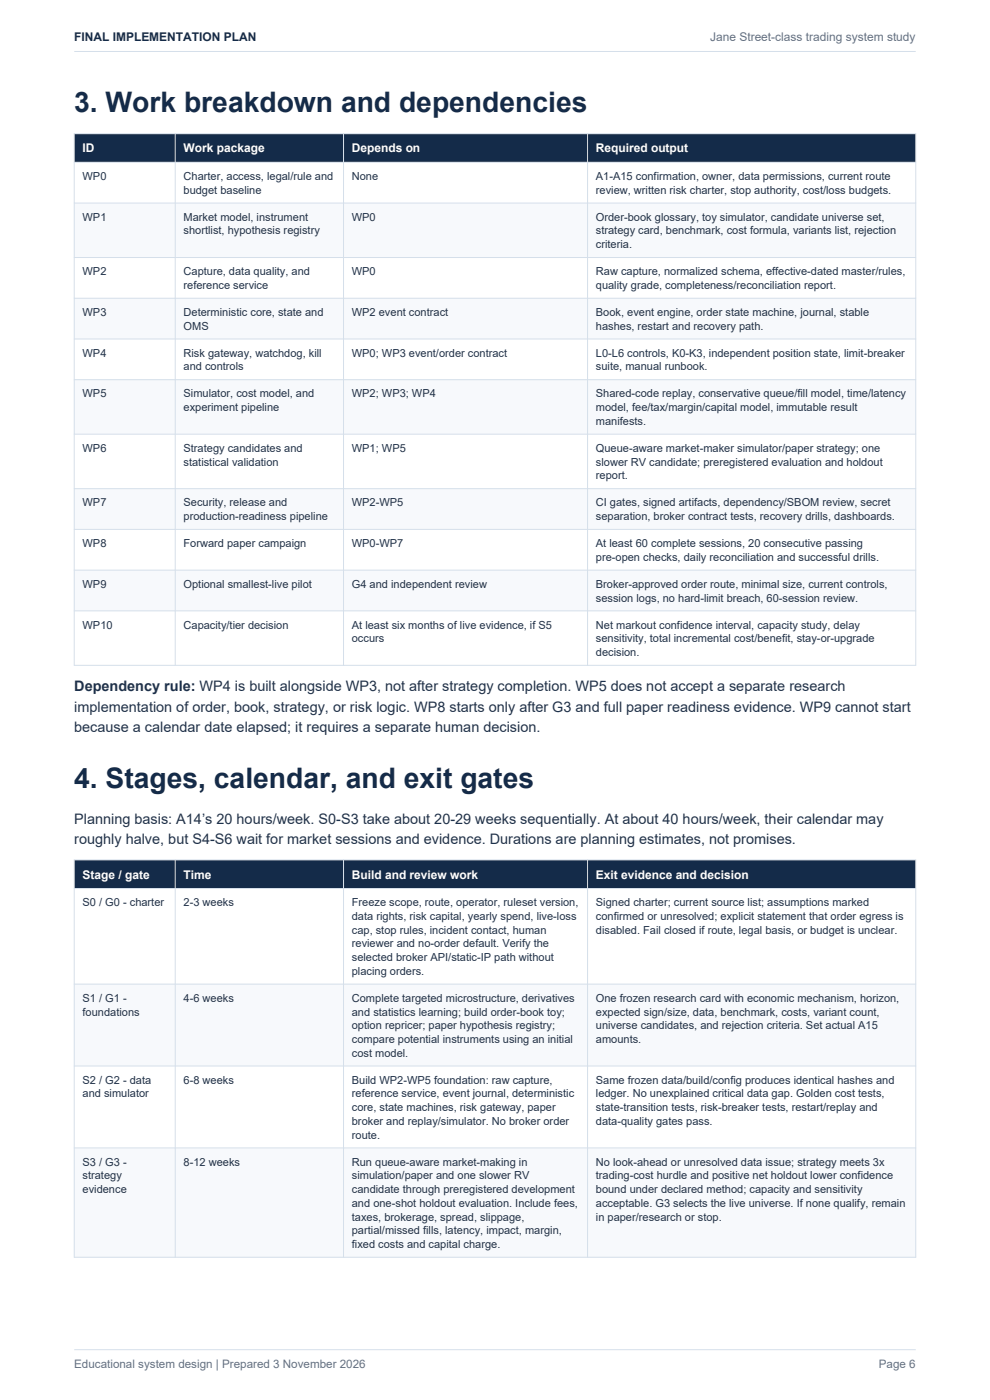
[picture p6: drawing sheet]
<svg xmlns="http://www.w3.org/2000/svg" width="210mm" height="297mm" viewBox="0 0 210 297" stroke-linecap="round" stroke-linejoin="round" font-family="sans-serif">
<defs><g id="words">
<g font-size="6" fill="#142b49">
<text x="15.7" y="23.8">3. Work breakdown and dependencies</text>
<text x="15.7" y="167.1">4. Stages, calendar, and exit gates</text>
</g>
<g font-size="3.1" fill="#233247">
<text x="15.7" y="146.7">Dependency rule: WP4 is built alongside WP3, not after strategy completion. WP5 does not accept a separate research</text>
<text x="15.7" y="151">implementation of order, book, strategy, or risk logic. WP8 starts only after G3 and full paper readiness evidence. WP9 cannot start</text>
<text x="15.7" y="155.3">because a calendar date elapsed; it requires a separate human decision.</text>
<text x="15.7" y="174.8">Planning basis: A14’s 20 hours/week. S0-S3 take about 20-29 weeks sequentially. At about 40 hours/week, their calendar may</text>
<text x="15.7" y="179.1">roughly halve, but S4-S6 wait for market sessions and evidence. Durations are planning estimates, not promises.</text>
</g>
<text font-size="2.5" fill="#142b49" x="15.7" y="8.6">FINAL IMPLEMENTATION PLAN</text>
<g font-size="2.5" fill="#617187">
<text x="150.6" y="8.6">Jane Street-class trading system study</text>
<text x="15.7" y="290.1">Educational system design | Prepared 3 November 2026</text>
<text x="186.4" y="290.1">Page 6</text>
</g>
<g font-size="2.5" fill="#fff">
<text x="17.5" y="32.3">ID</text>
<text x="38.9" y="32.3">Work package</text>
<text x="74.6" y="32.3">Depends on</text>
<text x="126.4" y="32.3">Required output</text>
<text x="17.5" y="186.4">Stage / gate</text>
<text x="38.9" y="186.4">Time</text>
<text x="74.6" y="186.4">Build and review work</text>
<text x="126.4" y="186.4">Exit evidence and decision</text>
</g>
<g font-size="2.3" fill="#233247">
<text x="17.5" y="38.2">WP0</text>
<text x="38.9" y="38.2">Charter, access, legal/rule and</text>
<text x="38.9" y="41.1">budget baseline</text>
<text x="74.6" y="38.2">None</text>
<text x="126.4" y="38.2">A1-A15 confirmation, owner, data permissions, current route</text>
<text x="126.4" y="41.1">review, written risk charter, stop authority, cost/loss budgets.</text>
<text x="17.5" y="46.8">WP1</text>
<text x="38.9" y="46.8">Market model, instrument</text>
<text x="74.6" y="46.8">WP0</text>
<text x="126.4" y="46.8">Order-book glossary, toy simulator, candidate universe set,</text>
<text x="38.9" y="49.7">shortlist, hypothesis registry</text>
<text x="126.4" y="49.7">strategy card, benchmark, cost formula, variants list, rejection</text>
<text x="126.4" y="52.7">criteria.</text>
<text x="17.5" y="58.4">WP2</text>
<text x="38.9" y="58.4">Capture, data quality, and</text>
<text x="74.6" y="58.4">WP0</text>
<text x="126.4" y="58.4">Raw capture, normalized schema, effective-dated master/rules,</text>
<text x="38.9" y="61.3">reference service</text>
<text x="126.4" y="61.3">quality grade, completeness/reconciliation report.</text>
<text x="17.5" y="67">WP3</text>
<text x="38.9" y="67">Deterministic core, state and</text>
<text x="38.9" y="69.9">OMS</text>
<text x="74.6" y="67">WP2 event contract</text>
<text x="126.4" y="67">Book, event engine, order state machine, journal, stable</text>
<text x="126.4" y="69.9">hashes, restart and recovery path.</text>
<text x="17.5" y="75.7">WP4</text>
<text x="38.9" y="75.7">Risk gateway, watchdog, kill</text>
<text x="74.6" y="75.7">WP0; WP3 event/order contract</text>
<text x="126.4" y="75.7">L0-L6 controls, K0-K3, independent position state, limit-breaker</text>
<text x="38.9" y="78.6">and controls</text>
<text x="126.4" y="78.6">suite, manual runbook.</text>
<text x="17.5" y="84.3">WP5</text>
<text x="38.9" y="84.3">Simulator, cost model, and</text>
<text x="38.9" y="87.2">experiment pipeline</text>
<text x="74.6" y="84.3">WP2; WP3; WP4</text>
<text x="126.4" y="84.3">Shared-code replay, conservative queue/fill model, time/latency</text>
<text x="126.4" y="87.2">model, fee/tax/margin/capital model, immutable result</text>
<text x="17.5" y="95.9">WP6</text>
<text x="38.9" y="95.9">Strategy candidates and</text>
<text x="74.6" y="95.9">WP1; WP5</text>
<text x="126.4" y="90.1">manifests.</text>
<text x="126.4" y="95.9">Queue-aware market-maker simulator/paper strategy; one</text>
<text x="38.9" y="98.8">statistical validation</text>
<text x="126.4" y="98.8">slower RV candidate; preregistered evaluation and holdout</text>
<text x="126.4" y="101.7">report.</text>
<text x="17.5" y="107.4">WP7</text>
<text x="38.9" y="107.4">Security, release and</text>
<text x="74.6" y="107.4">WP2-WP5</text>
<text x="126.4" y="107.4">CI gates, signed artifacts, dependency/SBOM review, secret</text>
<text x="38.9" y="110.3">production-readiness pipeline</text>
<text x="126.4" y="110.3">separation, broker contract tests, recovery drills, dashboards.</text>
<text x="17.5" y="116.1">WP8</text>
<text x="38.9" y="116.1">Forward paper campaign</text>
<text x="74.6" y="116.1">WP0-WP7</text>
<text x="126.4" y="116.1">At least 60 complete sessions, 20 consecutive passing</text>
<text x="126.4" y="119">pre-open checks, daily reconciliation and successful drills.</text>
<text x="17.5" y="124.7">WP9</text>
<text x="38.9" y="124.7">Optional smallest-live pilot</text>
<text x="74.6" y="124.7">G4 and independent review</text>
<text x="126.4" y="124.7">Broker-approved order route, minimal size, current controls,</text>
<text x="126.4" y="127.6">session logs, no hard-limit breach, 60-session review.</text>
<text x="17.5" y="133.3">WP10</text>
<text x="38.9" y="133.3">Capacity/tier decision</text>
<text x="74.6" y="133.3">At least six months of live evidence, if S5</text>
<text x="74.6" y="136.3">occurs</text>
<text x="126.4" y="133.3">Net markout confidence interval, capacity study, delay</text>
<text x="126.4" y="136.3">sensitivity, total incremental cost/benefit, stay-or-upgrade</text>
<text x="126.4" y="139.2">decision.</text>
<text x="17.5" y="192.2">S0 / G0 - charter</text>
<text x="38.9" y="192.2">2-3 weeks</text>
<text x="74.6" y="192.2">Freeze scope, route, operator, ruleset version,</text>
<text x="74.6" y="195.2">data rights, risk capital, yearly spend, live-loss</text>
<text x="126.4" y="192.2">Signed charter; current source list; assumptions marked</text>
<text x="126.4" y="195.2">confirmed or unresolved; explicit statement that order egress is</text>
<text x="74.6" y="198.1">cap, stop rules, incident contact, human</text>
<text x="74.6" y="201">reviewer and no-order default. Verify the</text>
<text x="74.6" y="203.9">selected broker API/static-IP path without</text>
<text x="126.4" y="198.1">disabled. Fail closed if route, legal basis, or budget is unclear.</text>
<text x="74.6" y="206.8">placing orders.</text>
<text x="17.5" y="212.5">S1 / G1 -</text>
<text x="17.5" y="215.4">foundations</text>
<text x="38.9" y="212.5">4-6 weeks</text>
<text x="74.6" y="212.5">Complete targeted microstructure, derivatives</text>
<text x="74.6" y="215.4">and statistics learning; build order-book toy;</text>
<text x="126.4" y="212.5">One frozen research card with economic mechanism, horizon,</text>
<text x="126.4" y="215.4">expected sign/size, data, benchmark, costs, variant count,</text>
<text x="74.6" y="218.4">option repricer; paper hypothesis registry;</text>
<text x="74.6" y="221.3">compare potential instruments using an initial</text>
<text x="126.4" y="218.4">universe candidates, and rejection criteria. Set actual A15</text>
<text x="126.4" y="221.3">amounts.</text>
<text x="74.6" y="224.2">cost model.</text>
<text x="17.5" y="229.9">S2 / G2 - data</text>
<text x="17.5" y="232.8">and simulator</text>
<text x="38.9" y="229.9">6-8 weeks</text>
<text x="74.6" y="229.9">Build WP2-WP5 foundation: raw capture,</text>
<text x="74.6" y="232.8">reference service, event journal, deterministic</text>
<text x="126.4" y="229.9">Same frozen data/build/config produces identical hashes and</text>
<text x="126.4" y="232.8">ledger. No unexplained critical data gap. Golden cost tests,</text>
<text x="74.6" y="235.7">core, state machines, risk gateway, paper</text>
<text x="74.6" y="238.6">broker and replay/simulator. No broker order</text>
<text x="126.4" y="235.7">state-transition tests, risk-breaker tests, restart/replay and</text>
<text x="126.4" y="238.6">data-quality gates pass.</text>
<text x="74.6" y="241.5">route.</text>
<text x="17.5" y="247.3">S3 / G3 -</text>
<text x="17.5" y="250.2">strategy</text>
<text x="38.9" y="247.3">8-12 weeks</text>
<text x="74.6" y="247.3">Run queue-aware market-making in</text>
<text x="74.6" y="250.2">simulation/paper and one slower RV</text>
<text x="126.4" y="247.3">No look-ahead or unresolved data issue; strategy meets 3x</text>
<text x="126.4" y="250.2">trading-cost hurdle and positive net holdout lower confidence</text>
<text x="17.5" y="253.1">evidence</text>
<text x="74.6" y="253.1">candidate through preregistered development</text>
<text x="74.6" y="256">and one-shot holdout evaluation. Include fees,</text>
<text x="126.4" y="253.1">bound under declared method; capacity and sensitivity</text>
<text x="126.4" y="256">acceptable. G3 selects the live universe. If none qualify, remain</text>
<text x="74.6" y="258.9">taxes, brokerage, spread, slippage,</text>
<text x="74.6" y="261.8">partial/missed fills, latency, impact, margin,</text>
<text x="126.4" y="258.9">in paper/research or stop.</text>
<text x="74.6" y="264.7">fixed costs and capital charge.</text>
</g>
</g></defs>
<path d="M15.7 10.9h178.6M15.7 286.3h178.6" fill="none" stroke="#d5dfea" stroke-width=".21"/>
<path d="M15.7 28.4h178.6v6h-178.6z" fill-rule="evenodd" fill="#142b49"/>
<path d="M15.7 34.4h178.6v8.7h-178.6z" fill-rule="evenodd" fill="#fff"/>
<path d="M15.7 43.1h178.6v11.5h-178.6z" fill-rule="evenodd" fill="#f7f9fc"/>
<path d="M15.7 54.6h178.6v8.7h-178.6z" fill-rule="evenodd" fill="#fff"/>
<path d="M15.7 63.3h178.6v8.6h-178.6z" fill-rule="evenodd" fill="#f7f9fc"/>
<path d="M15.7 71.9h178.6v8.7h-178.6z" fill-rule="evenodd" fill="#fff"/>
<path d="M15.7 80.6h178.6v11.5h-178.6z" fill-rule="evenodd" fill="#f7f9fc"/>
<path d="M15.7 92.1h178.6v11.6h-178.6z" fill-rule="evenodd" fill="#fff"/>
<path d="M15.7 103.7h178.6v8.6h-178.6z" fill-rule="evenodd" fill="#f7f9fc"/>
<path d="M15.7 112.3h178.6v8.6h-178.6z" fill-rule="evenodd" fill="#fff"/>
<path d="M15.7 120.9h178.6v8.7h-178.6z" fill-rule="evenodd" fill="#f7f9fc"/>
<path d="M15.7 129.6h178.6v11.5h-178.6z" fill-rule="evenodd" fill="#fff"/>
<g fill="none" stroke="#d5dfea" stroke-width=".21">
<path d="M15.7 28.4h178.6v112.7h-178.6zM15.7 34.4h178.6M37.2 28.4v112.7M72.9 28.4v112.7M124.6 28.4v112.7M15.7 43.1h178.6M15.7 54.6h178.6M15.7 63.3h178.6M15.7 71.9h178.6M15.7 80.6h178.6M15.7 92.1h178.6M15.7 103.7h178.6"/>
<path d="M15.7 112.3h178.6M15.7 120.9h178.6M15.7 129.6h178.6"/>
</g>
<path d="M15.7 182.4h178.6v6.1h-178.6z" fill-rule="evenodd" fill="#142b49"/>
<path d="M15.7 188.5h178.6v20.3h-178.6z" fill-rule="evenodd" fill="#fff"/>
<path d="M15.7 208.8h178.6v17.3h-178.6z" fill-rule="evenodd" fill="#f7f9fc"/>
<path d="M15.7 226.1h178.6v17.4h-178.6z" fill-rule="evenodd" fill="#fff"/>
<path d="M15.7 243.5h178.6v23.2h-178.6z" fill-rule="evenodd" fill="#f7f9fc"/>
<path d="M15.7 182.4h178.6v84.3h-178.6zM15.7 188.5h178.6M37.2 182.4v84.3M72.9 182.4v84.3M124.6 182.4v84.3M15.7 208.8h178.6M15.7 226.1h178.6M15.7 243.5h178.6" fill="none" stroke="#d5dfea" stroke-width=".21"/>
<use href="#words"/>
</svg>
